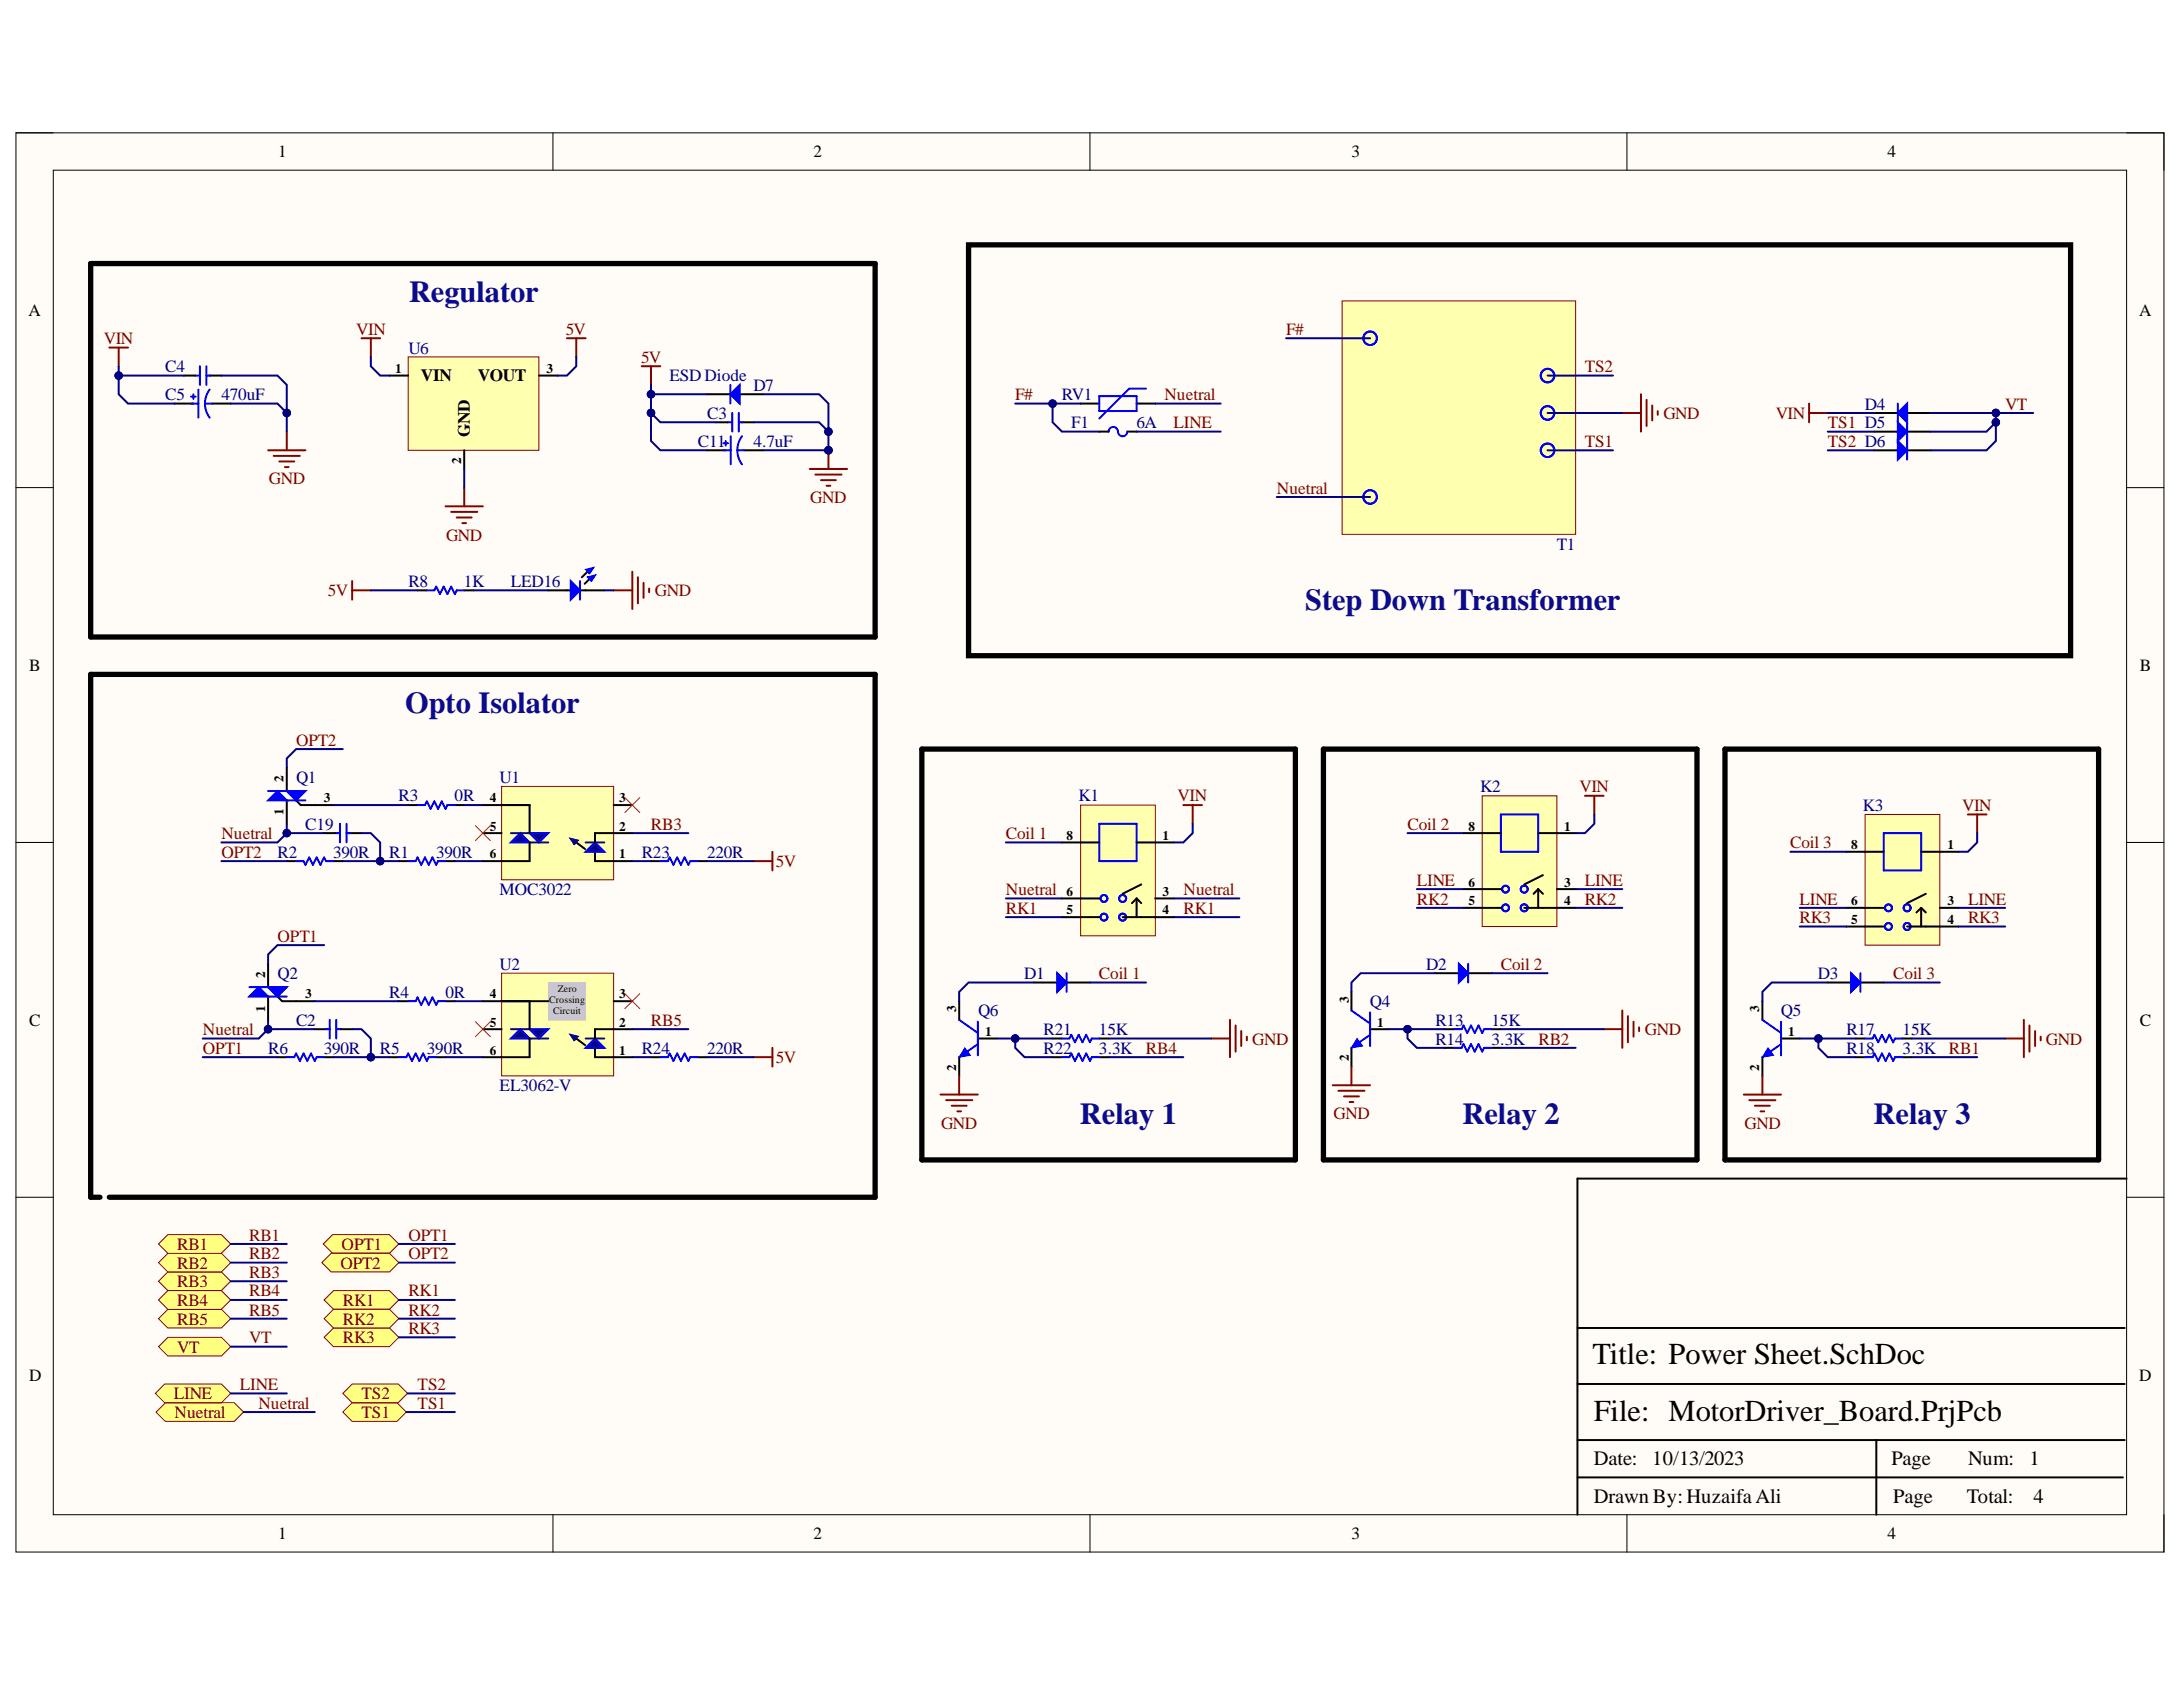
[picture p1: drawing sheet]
<svg xmlns="http://www.w3.org/2000/svg" width="279mm" height="216mm" viewBox="0 0 279 216" stroke-linecap="round" stroke-linejoin="round" font-family="sans-serif">
<defs><g id="words">
<g font-size="3.9" fill="#0b0b8e">
<text x="52.4" y="38.6">Regulator</text>
<text x="167" y="78.1">Step Down Transformer</text>
<text x="51.8" y="91.2">Opto Isolator</text>
<text x="138.2" y="143.8">Relay 1</text>
<text x="187.2" y="143.8">Relay 2</text>
<text x="239.8" y="143.8">Relay 3</text>
</g>
<g font-size="3.9">
<text x="203.8" y="174.6">Title: Power Sheet.SchDoc</text>
<text x="204" y="181.8">File: MotorDriver_Board.PrjPcb</text>
</g>
<g font-size="2.6">
<text x="204" y="187.6">Date:</text>
<text x="211.5" y="187.6">10/13/2023</text>
<text x="242.1" y="187.6">Page</text>
<text x="251.9" y="187.6">Num:</text>
<text x="259.7" y="187.6">1</text>
<text x="204" y="192.4">Drawn By: HuzaifaAli</text>
<text x="242.3" y="192.4">Page</text>
<text x="251.7" y="192.4">Total:</text>
<text x="260.3" y="192.4">4</text>
</g>
<g font-size="2.2">
<text x="35.6" y="20.1">1</text>
<text x="104.1" y="20.1">2</text>
<text x="173" y="20.1">3</text>
<text x="241.6" y="20.1">4</text>
<text x="3.6" y="40.4">A</text>
<text x="273.8" y="40.4">A</text>
<text x="53.9" y="48.8">VIN</text>
<text x="61.2" y="48.8">VOUT</text>
<text x="60.1" y="56" transform="rotate(-90 60.1 56)">GND</text>
<text x="3.7" y="85.8">B</text>
<text x="273.9" y="85.8">B</text>
<text x="3.7" y="131.3">C</text>
<text x="273.9" y="131.3">C</text>
<text x="3.7" y="176.7">D</text>
<text x="273.8" y="176.7">D</text>
<text x="35.6" y="197">1</text>
<text x="104.1" y="197">2</text>
<text x="173" y="197">3</text>
<text x="241.6" y="197">4</text>
</g>
<g font-size="2.2" fill="#800000">
<text x="13.3" y="44.1">VIN</text>
<text x="45.6" y="42.9">VIN</text>
<text x="72.4" y="42.9">5V</text>
<text x="82" y="46.4">5V</text>
<text x="164.6" y="42.9">F#</text>
<text x="202.8" y="47.6">TS2</text>
<text x="129.9" y="51.2">F#</text>
<text x="149" y="51.2">Nuetral</text>
<text x="212.9" y="53.6">GND</text>
<text x="227.3" y="53.6">VIN</text>
<text x="256.6" y="52.4">VT</text>
<text x="150.2" y="54.8">LINE</text>
<text x="202.8" y="57.2">TS1</text>
<text x="234" y="54.8">TS1 D5</text>
<text x="234" y="57.2">TS2 D6</text>
<text x="34.4" y="62">GND</text>
<text x="103.7" y="64.4">GND</text>
<text x="163.4" y="63.2">Nuetral</text>
<text x="57.1" y="69.2">GND</text>
<text x="42" y="76.3">5V</text>
<text x="83.8" y="76.3">GND</text>
<text x="37.9" y="95.5">OPT2</text>
<text x="202.1" y="101.4">VIN</text>
<text x="28.3" y="107.4">Nuetral</text>
<text x="83.3" y="106.2">RB3</text>
<text x="128.7" y="107.4">Coil 1</text>
<text x="150.7" y="102.6">VIN</text>
<text x="180.2" y="106.2">Coil 2</text>
<text x="251.1" y="103.8">VIN</text>
<text x="28.3" y="109.8">OPT2</text>
<text x="99.3" y="110.9">5V</text>
<text x="181.3" y="113.4">LINE</text>
<text x="202.8" y="113.4">LINE</text>
<text x="229.1" y="108.6">Coil 3</text>
<text x="128.7" y="114.6">Nuetral</text>
<text x="128.7" y="116.9">RK1</text>
<text x="151.5" y="114.6">Nuetral</text>
<text x="151.5" y="116.9">RK1</text>
<text x="181.3" y="115.8">RK2</text>
<text x="202.8" y="115.8">RK2</text>
<text x="230.3" y="115.8">LINE</text>
<text x="230.3" y="118.1">RK3</text>
<text x="251.9" y="115.8">LINE</text>
<text x="251.9" y="118.1">RK3</text>
<text x="35.5" y="120.5">OPT1</text>
<text x="140.7" y="125.3">Coil 1</text>
<text x="192.1" y="124.1">Coil 2</text>
<text x="242.3" y="125.3">Coil 3</text>
<text x="83.3" y="131.3">RB5</text>
<text x="26" y="132.5">Nuetral</text>
<text x="26" y="134.9">OPT1</text>
<text x="99.3" y="136.1">5V</text>
<text x="146.7" y="134.9">RB4</text>
<text x="160.3" y="133.7">GND</text>
<text x="196.9" y="133.7">RB2</text>
<text x="210.5" y="132.5">GND</text>
<text x="249.4" y="134.9">RB1</text>
<text x="261.9" y="133.7">GND</text>
<text x="170.7" y="143.2">GND</text>
<text x="120.4" y="144.4">GND</text>
<text x="223.3" y="144.4">GND</text>
<text x="22.7" y="160">RB1</text>
<text x="31.9" y="161.2">RB2</text>
<text x="31.9" y="158.8">RB1</text>
<text x="43.7" y="160">OPT1</text>
<text x="52.3" y="158.8">OPT1</text>
<text x="52.3" y="161.2">OPT2</text>
<text x="22.7" y="164.7">RB3</text>
<text x="22.7" y="162.4">RB2</text>
<text x="22.7" y="167.1">RB4</text>
<text x="31.9" y="163.5">RB3</text>
<text x="31.9" y="165.9">RB4</text>
<text x="43.6" y="162.4">OPT2</text>
<text x="43.9" y="167.1">RK1</text>
<text x="52.3" y="165.9">RK1</text>
<text x="22.7" y="169.5">RB5</text>
<text x="22.7" y="173.1">VT</text>
<text x="31.9" y="171.9">VT</text>
<text x="31.9" y="168.4">RB5</text>
<text x="43.9" y="171.9">RK3</text>
<text x="43.9" y="169.5">RK2</text>
<text x="52.3" y="170.7">RK3</text>
<text x="52.3" y="168.4">RK2</text>
<text x="22.2" y="179.1">LINE</text>
<text x="30.7" y="177.9">LINE</text>
<text x="46.3" y="179.1">TS2</text>
<text x="53.5" y="177.9">TS2</text>
<text x="22.3" y="181.5">Nuetral</text>
<text x="33.1" y="180.3">Nuetral</text>
<text x="46.3" y="181.5">TS1</text>
<text x="53.5" y="180.3">TS1</text>
</g>
<g font-size="2.2" fill="#000080">
<text x="21.1" y="47.6">C4</text>
<text x="52.3" y="45.2">U6</text>
<text x="21.1" y="51.2">C5</text>
<text x="28.3" y="51.2">470uF</text>
<text x="85.7" y="48.8">ESDDiode</text>
<text x="90.5" y="53.6">C3</text>
<text x="96.4" y="50.1">D7</text>
<text x="135.9" y="51.2">RV1</text>
<text x="238.7" y="52.4">D4</text>
<text x="89.3" y="57.2">C11</text>
<text x="96.4" y="57.2">4.7uF</text>
<text x="137.1" y="54.8">F1</text>
<text x="145.5" y="54.8">6A</text>
<text x="199.3" y="70.4">T1</text>
<text x="52.3" y="75.1">R8</text>
<text x="59.4" y="75.1">1K</text>
<text x="65.4" y="75.1">LED16</text>
<text x="37.9" y="100.2">Q1</text>
<text x="63.9" y="100.2">U1</text>
<text x="189.5" y="101.4">K2</text>
<text x="39.1" y="106.2">C19</text>
<text x="51" y="102.6">R3</text>
<text x="58.2" y="102.6">0R</text>
<text x="138" y="102.6">K1</text>
<text x="238.4" y="103.8">K3</text>
<text x="35.5" y="109.8">R2</text>
<text x="42.6" y="109.8">390R</text>
<text x="49.8" y="109.8">R1</text>
<text x="55.8" y="109.8">390R</text>
<text x="82.1" y="109.8">R23</text>
<text x="90.5" y="109.8">220R</text>
<text x="63.9" y="114.6">MOC3022</text>
<text x="35.5" y="125.3">Q2</text>
<text x="63.9" y="124.1">U2</text>
<text x="131.1" y="125.3">D1</text>
<text x="182.5" y="124.1">D2</text>
<text x="232.7" y="125.3">D3</text>
<text x="37.9" y="131.3">C2</text>
<text x="49.8" y="127.7">R4</text>
<text x="57" y="127.7">0R</text>
<text x="125.2" y="130.1">Q6</text>
<text x="175.3" y="128.9">Q4</text>
<text x="183.7" y="131.3">R13</text>
<text x="190.9" y="131.3">15K</text>
<text x="227.9" y="130.1">Q5</text>
<text x="34.3" y="134.9">R6</text>
<text x="41.4" y="134.9">390R</text>
<text x="48.6" y="134.9">R5</text>
<text x="54.6" y="134.9">390R</text>
<text x="82.1" y="134.9">R24</text>
<text x="90.5" y="134.9">220R</text>
<text x="133.6" y="132.5">R21</text>
<text x="133.6" y="134.9">R22</text>
<text x="140.7" y="132.5">15K</text>
<text x="140.7" y="134.9">3.3K</text>
<text x="183.7" y="133.7">R14</text>
<text x="190.9" y="133.7">3.3K</text>
<text x="236.3" y="132.5">R17</text>
<text x="236.3" y="134.9">R18</text>
<text x="243.5" y="132.5">15K</text>
<text x="243.5" y="134.9">3.3K</text>
<text x="63.9" y="139.6">EL3062-V</text>
</g>
<g font-size="1.7">
<text x="50.6" y="47.7">1</text>
<text x="69.9" y="47.7">3</text>
<text x="59" y="59.4" transform="rotate(-90 59 59.4)">2</text>
<text x="36.3" y="100" transform="rotate(-90 36.3 100)">2</text>
<text x="36.3" y="104.3" transform="rotate(-90 36.3 104.3)">1</text>
<text x="41.4" y="102.7">3</text>
<text x="62.7" y="102.7">4</text>
<text x="62.7" y="106.3">5</text>
<text x="79.3" y="106.3">2</text>
<text x="79.3" y="102.7">3</text>
<text x="136.5" y="107.5">8</text>
<text x="148.8" y="107.5">1</text>
<text x="187.9" y="106.3">8</text>
<text x="200.2" y="106.3">1</text>
<text x="62.7" y="109.8">6</text>
<text x="79.3" y="109.8">1</text>
<text x="187.9" y="113.5">6</text>
<text x="200.2" y="113.5">3</text>
<text x="236.9" y="108.7">8</text>
<text x="249.3" y="108.7">1</text>
<text x="136.5" y="114.7">6</text>
<text x="136.5" y="117">5</text>
<text x="148.8" y="117">4</text>
<text x="148.8" y="114.7">3</text>
<text x="187.9" y="115.8">5</text>
<text x="200.2" y="115.8">4</text>
<text x="236.9" y="115.8">6</text>
<text x="236.9" y="118.2">5</text>
<text x="249.3" y="118.2">4</text>
<text x="249.3" y="115.8">3</text>
<text x="33.9" y="125.1" transform="rotate(-90 33.9 125.1)">2</text>
<text x="33.9" y="129.5" transform="rotate(-90 33.9 129.5)">1</text>
<text x="39.1" y="127.8">3</text>
<text x="62.7" y="127.8">4</text>
<text x="62.7" y="131.4">5</text>
<text x="79.3" y="131.4">2</text>
<text x="79.3" y="127.8">3</text>
<text x="122.4" y="129.5" transform="rotate(-90 122.4 129.5)">3</text>
<text x="172.6" y="128.4" transform="rotate(-90 172.6 128.4)">3</text>
<text x="176.3" y="131.4">1</text>
<text x="225.2" y="129.5" transform="rotate(-90 225.2 129.5)">3</text>
<text x="62.7" y="135">6</text>
<text x="79.3" y="135">1</text>
<text x="122.4" y="137.1" transform="rotate(-90 122.4 137.1)">2</text>
<text x="126.1" y="132.6">1</text>
<text x="172.6" y="135.8" transform="rotate(-90 172.6 135.8)">2</text>
<text x="225.2" y="137.1" transform="rotate(-90 225.2 137.1)">2</text>
<text x="228.9" y="132.6">1</text>
</g>
<g font-size="1.3">
<text x="70.3" y="128.4">Crossing</text>
<text x="70.8" y="129.8">Circuit</text>
<text x="71.4" y="126.9">Zero</text>
</g>
</g></defs>
<path d="M2 17h275v181.6h-275z" fill-rule="evenodd" fill="#fffcf8"/>
<path d="M2 17h275v181.6h-275z" fill="none" stroke="#000" stroke-width=".13"/>
<path d="M6.8 21.8h265.4v172.1h-265.4z" fill-rule="evenodd" fill="#fffcf8"/>
<g fill="none" stroke="#000" stroke-width=".13">
<path d="M2 17h4.8M70.8 17v4.8M139.5 17v4.8M208.2 17v4.8M272.2 17h4.8v4.8M6.8 21.8h265.4v172.1h-265.4zM2 62.4h4.8M272.2 62.4h4.8M2 107.8h4.8M272.2 107.8h4.8M2 153.2h4.8M272.2 153.2h4.8"/>
<path d="M70.8 193.9v4.7M139.5 193.9v4.7M208.2 193.9v4.7M277 193.9v4.7"/>
</g>
<path d="M272.2 150.8h-70.3v43.1M201.9 177.1h70M201.9 170h70M201.9 189.1h69.8M201.9 184.3h70M240.1 184.3v9.6" fill="none" stroke="#000" stroke-width=".25"/>
<path d="M64.2 124.5h14.3v13.2h-14.3z" fill-rule="evenodd" fill="#ffffb0"/>
<path d="M64.2 124.5h14.3v13.2h-14.3z" fill="none" stroke="#800000" stroke-width=".13"/>
<path d="M73.8 132.9l1.1 .9M78.5 135.3h2.4M78.5 131.7h2.4" fill="none" stroke="#000" stroke-width=".25"/>
<path d="M72.9 132.3l1.1 .3-.5 .6 .3-.3-.3 .3z" fill-rule="evenodd" fill="#0c0087"/>
<path d="M72.9 132.3l1.1 .3-.5 .6 .3-.3-.3 .3z" fill="none" stroke="#0c0087" stroke-width=".13"/>
<path d="M76.1 134.1v1.2h2.4" fill="none" stroke="#000" stroke-width=".25"/>
<path d="M75 134.1l1.1-1.2 1.2 1.2z" fill="#0c0087"/>
<path d="M75 134.1l1.1-1.2 1.2 1.2z" fill="none" stroke="#00f" stroke-width=".25"/>
<path d="M75 132.9h2.3" fill="none" stroke="#11037f" stroke-width=".25"/>
<path d="M78.5 131.7h-2.4v1.2" fill="none" stroke="#000" stroke-width=".25"/>
<path d="M65.4 132.9l1.2-1.2 1.2 1.2z" fill="#0c0087"/>
<path d="M65.4 132.9l1.2-1.2 1.2 1.2z" fill="none" stroke="#00f" stroke-width=".25"/>
<path d="M65.4 131.7h2.4" fill="none" stroke="#11037f" stroke-width=".25"/>
<path d="M67.8 131.7h2.4l-1.2 1.2z" fill="#0c0087"/>
<path d="M67.8 131.7h2.4l-1.2 1.2z" fill="none" stroke="#00f" stroke-width=".25"/>
<path d="M67.8 132.9h2.4" fill="none" stroke="#11037f" stroke-width=".25"/>
<path d="M61.8 128.1h2.4M61.8 131.7h2.4M67.8 132.9v2.4h-6M78.5 128.1h2.4" fill="none" stroke="#000" stroke-width=".25"/>
<path d="M70.2 125.7h4.8v4.8h-4.8z" fill-rule="evenodd" fill="#ccc"/>
<path d="M70.2 125.7h4.8v4.8h-4.8z" fill="none" stroke="#ccc" stroke-width=".13"/>
<path d="M64.2 128.1h6M67.8 128.1v3.6" fill="none" stroke="#000" stroke-width=".25"/>
<path d="M64.2 100.6h14.3v12h-14.3z" fill-rule="evenodd" fill="#ffffb0"/>
<path d="M64.2 100.6h14.3v12h-14.3z" fill="none" stroke="#800000" stroke-width=".13"/>
<path d="M73.8 107.8l1.1 .9M78.5 110.2h2.4M78.5 106.6h2.4" fill="none" stroke="#000" stroke-width=".25"/>
<path d="M72.9 107.3l1.1 .2-.5 .6 .3-.3-.3 .3z" fill-rule="evenodd" fill="#0c0087"/>
<path d="M72.9 107.3l1.1 .2-.5 .6 .3-.3-.3 .3z" fill="none" stroke="#0c0087" stroke-width=".13"/>
<path d="M76.1 109v1.2h2.4" fill="none" stroke="#000" stroke-width=".25"/>
<path d="M75 109l1.1-1.2 1.2 1.2z" fill="#0c0087"/>
<path d="M75 109l1.1-1.2 1.2 1.2z" fill="none" stroke="#00f" stroke-width=".25"/>
<path d="M75 107.8h2.3" fill="none" stroke="#11037f" stroke-width=".25"/>
<path d="M78.5 106.6h-2.4v1.2" fill="none" stroke="#000" stroke-width=".25"/>
<path d="M65.4 107.8l1.2-1.2 1.2 1.2z" fill="#0c0087"/>
<path d="M65.4 107.8l1.2-1.2 1.2 1.2z" fill="none" stroke="#00f" stroke-width=".25"/>
<path d="M65.4 106.6h2.4" fill="none" stroke="#11037f" stroke-width=".25"/>
<path d="M67.8 106.6h2.4l-1.2 1.2z" fill="#0c0087"/>
<path d="M140.7 50.7h4.8v1.9h-4.8zM141.9 55.2a.6 .6 0 0 1 .6-.6 .6 .6 0 0 1 .6 .6 .6 .6 0 0 0 .6 .6 .6 .6 0 0 0 .6-.6M146.7 49.7h-2.2l-3.8 3.9M67.8 106.6h2.4l-1.2 1.2zM84.5 110.2h1l.2-.5 .5 1 .5-1 .4 1 .5-1 .5 1 .2-.5h1M84.5 135.3h1l.2-.5 .5 1 .5-1 .4 1 .5-1 .5 1 .2-.5h1" fill="none" stroke="#00f" stroke-width=".25"/>
<path d="M67.8 107.8h2.4" fill="none" stroke="#11037f" stroke-width=".25"/>
<path d="M138.3 51.6h2.4M140.7 55.2h1.2M144.3 55.2h1.2M145.5 51.6h2.4M61.8 103h6v3.6M61.8 106.6h2.4M67.8 107.8v2.4h-6M78.5 103h2.4M83.3 110.2h1.2M89.3 110.2h1.2M83.3 135.3h1.2M89.3 135.3h1.2" fill="none" stroke="#000" stroke-width=".25"/>
<path d="M60.8 105.7l2 1.9M62.8 105.7l-2 1.9M80 102.1l1.9 1.9M81.9 102.1l-1.9 1.9M60.8 130.8l2 1.9M62.8 130.8l-2 1.9M80 127.2l1.9 1.9M81.9 127.2l-1.9 1.9" fill="none" stroke="#f00" stroke-width=".13"/>
<path d="M96.5 110.2h2.4M98.9 109v2.4M96.5 135.3h2.4M98.9 134.1v2.4" fill="none" stroke="#800000" stroke-width=".25"/>
<path d="M20.3 164l1.2-1.2h6.8l1.2 1.2-1.2 1.2h-6.8z" fill-rule="evenodd" fill="#ffff80"/>
<path d="M20.3 164l1.2-1.2h6.8l1.2 1.2-1.2 1.2h-6.8z" fill="none" stroke="#800000" stroke-width=".13"/>
<path d="M20.3 168.8l1.2-1.2h6.8l1.2 1.2-1.2 1.2h-6.8z" fill-rule="evenodd" fill="#ffff80"/>
<path d="M20.3 168.8l1.2-1.2h6.8l1.2 1.2-1.2 1.2h-6.8z" fill="none" stroke="#800000" stroke-width=".13"/>
<path d="M171.8 38.5h29.9v29.9h-29.9z" fill-rule="evenodd" fill="#ffffb0"/>
<path d="M171.8 38.5h29.9v29.9h-29.9z" fill="none" stroke="#800000" stroke-width=".13"/>
<g fill="none" stroke="#00f" stroke-width=".25">
<circle cx="175.4" cy="43.3" r=".87"/>
<circle cx="198.1" cy="52.8" r=".87"/>
<circle cx="198.1" cy="48.1" r=".87"/>
<circle cx="198.1" cy="57.6" r=".87"/>
<circle cx="175.4" cy="63.6" r=".87"/>
</g>
<path d="M239.9 55.2h3M244.1 55.2h3" fill="none" stroke="#000" stroke-width=".25"/>
<path d="M242.9 54l1.2 1.2-1.2 1.2z" fill="#00f"/>
<path d="M242.9 54l1.2 1.2-1.2 1.2zM244.1 54v2.4" fill="none" stroke="#00f" stroke-width=".25"/>
<path d="M239.9 57.6h3M244.1 57.6h3" fill="none" stroke="#000" stroke-width=".25"/>
<path d="M242.9 56.4l1.2 1.2-1.2 1.2z" fill="#00f"/>
<path d="M242.9 56.4l1.2 1.2-1.2 1.2zM244.1 56.4v2.4" fill="none" stroke="#00f" stroke-width=".25"/>
<path d="M239.9 52.9h3M244.1 52.9h3" fill="none" stroke="#000" stroke-width=".25"/>
<path d="M244.1 51.6v2.4l-1.2-1.1z" fill="#00f"/>
<path d="M242.9 51.6v2.4M244.1 51.6v2.4l-1.2-1.1z" fill="none" stroke="#00f" stroke-width=".25"/>
<path d="M207.6 52.9h2.4M210 50.5v4.7M210.7 51.2v3.3M211.5 51.9v1.9M212.2 52.6v.5M231.5 51.6v2.4M231.5 52.9h2.4" fill="none" stroke="#800000" stroke-width=".25"/>
<path d="M52.2 45.7h16.8v11.9h-16.8z" fill-rule="evenodd" fill="#ffffb0"/>
<path d="M52.2 45.7h16.8v11.9h-16.8z" fill="none" stroke="#800000" stroke-width=".13"/>
<path d="M22.4 51.6h2.4M23.6 48.1h1.4M26.8 48.1h1.5M27.1 51.6h2.4M49.9 48.1h2.3M59.4 57.6v2.4M69 48.1h2.4M90.5 50.5h3M91.7 54h1.4M94.7 50.5h3M94.9 54h1.6" fill="none" stroke="#000" stroke-width=".25"/>
<g fill="none" stroke="#800000" stroke-width=".25">
<path d="M14 44.5h2.4M15.2 44.5v2.4M34.3 57.6h4.8M35 58.3h3.4M35.7 59.1h2M36.5 59.8h.4M36.7 55.2v2.4M46.3 43.3h2.4M47.5 43.3v2.4M72.6 43.3h2.4M73.8 43.3v2.4M57 64.8h4.8"/>
<path d="M57.7 65.5h3.4M58.5 66.2h1.9M59.2 66.9h.5M59.4 62.4v2.4"/>
</g>
<g fill="none" stroke="#00f" stroke-width=".25">
<path d="M24.4 50.8h.6M24.5 51.6h.9M24.8 50.5v.6M25 48.1h.5M25.4 49.9v3.5M25.6 46.9v2.4M26.2 51.6h.9M26.4 48.1h.5M26.4 46.9v2.4M26.8 49.9a2.99 2.99 0 0 0 0 3.6M93.1 54h.5M93.7 52.8v2.4"/>
<path d="M94.6 54h.4M94.6 52.8v2.4"/>
</g>
<path d="M93.5 50.5l1.2-1.2v2.3z" fill="#00f"/>
<path d="M93.5 50.5l1.2-1.2v2.3zM93.5 49.3v2.3" fill="none" stroke="#00f" stroke-width=".25"/>
<path d="M82.1 46.9h2.4M83.3 46.9v2.4M106 57.6v2.4M103.6 60h4.8M104.4 60.7h3.3M105.1 61.5h1.9M105.8 62.2h.5" fill="none" stroke="#800000" stroke-width=".25"/>
<circle cx="106" cy="57.6" r=".48" fill="#000080"/>
<circle cx="106" cy="57.6" r=".48" fill="none" stroke="#000080" stroke-width=".13"/>
<path d="M75.4 74.1l-.6 .6" fill="none" stroke="#000" stroke-width=".25"/>
<path d="M75.2 73.8l1.1-.2-.6 .8z" fill-rule="evenodd" fill="#00f"/>
<path d="M75.2 73.8l1.1-.2-.6 .8z" fill="none" stroke="#00f" stroke-width=".13"/>
<path d="M75.2 73.2l-.7 .7" fill="none" stroke="#000" stroke-width=".25"/>
<path d="M74.9 72.9l1.1-.3-.5 .8z" fill-rule="evenodd" fill="#00f"/>
<path d="M74.9 72.9l1.1-.3-.5 .8z" fill="none" stroke="#00f" stroke-width=".13"/>
<path d="M70.2 75.6h2.8M74.2 75.6h3.1" fill="none" stroke="#000" stroke-width=".25"/>
<path d="M74.2 74.4v2.3" fill="none" stroke="#00f" stroke-width=".25"/>
<path d="M73 74.4l1.2 1.2-1.2 1.1z" fill="#00f"/>
<path d="M92.6 56.7h.6M92.6 57.6h.9M92.9 56.4v.6M93.5 55.8v3.6M94.4 57.6h.9M95 55.8a2.98 2.98 0 0 0 0 3.6M54.6 75.6h1l.2-.5 .5 .9 .5-.9 .5 .9 .4-.9 .5 .9 .3-.4h.9M73 74.4l1.2 1.2-1.2 1.1z" fill="none" stroke="#00f" stroke-width=".25"/>
<path d="M90.5 57.6h2.4M95.3 57.6h2.4M53.4 75.6h1.2M59.4 75.6h1.2" fill="none" stroke="#000" stroke-width=".25"/>
<path d="M45.1 74.4v2.3M45.1 75.6h2.4M78.5 75.6h2.4M80.9 73.2v4.7M81.6 73.9v3.3M82.4 74.6v1.9M83.1 75.3v.5" fill="none" stroke="#800000" stroke-width=".25"/>
<path d="M20.3 172.3l1.2-1.2h6.8l1.2 1.2-1.2 1.2h-6.8z" fill-rule="evenodd" fill="#ffff80"/>
<path d="M20.3 172.3l1.2-1.2h6.8l1.2 1.2-1.2 1.2h-6.8z" fill="none" stroke="#800000" stroke-width=".13"/>
<path d="M43.9 180.7l1.2-1.2h5.7l1.2 1.2-1.2 1.2h-5.7z" fill-rule="evenodd" fill="#ffff80"/>
<path d="M43.9 180.7l1.2-1.2h5.7l1.2 1.2-1.2 1.2h-5.7z" fill="none" stroke="#800000" stroke-width=".13"/>
<path d="M173 126.9v2.4M173 134.1v2.4M175.4 131.7h2.3" fill="none" stroke="#000" stroke-width=".25"/>
<path d="M173 129.3l2.4 1.7M175.4 132.4l-2.4 1.7M175.4 129.6v4.3" fill="none" stroke="#00f" stroke-width=".25"/>
<path d="M173.7 132.9l.7 1-1.4 .2z" fill="#00f"/>
<path d="M173.7 132.9l.7 1-1.4 .2z" fill="none" stroke="#00f" stroke-width=".13"/>
<path d="M132.3 125.7h3M136.5 125.7h3" fill="none" stroke="#000" stroke-width=".25"/>
<path d="M135.3 124.5l1.2 1.2-1.2 1.2z" fill="#00f"/>
<path d="M135.3 124.5l1.2 1.2-1.2 1.2zM136.5 124.5v2.4" fill="none" stroke="#00f" stroke-width=".25"/>
<path d="M183.7 124.5h3M187.9 124.5h3" fill="none" stroke="#000" stroke-width=".25"/>
<path d="M186.7 123.4l1.2 1.1-1.2 1.2z" fill="#00f"/>
<path d="M186.7 123.4l1.2 1.1-1.2 1.2zM187.9 123.4v2.3" fill="none" stroke="#00f" stroke-width=".25"/>
<path d="M233.9 125.7h3M238.1 125.7h3" fill="none" stroke="#000" stroke-width=".25"/>
<path d="M236.9 124.5l1.2 1.2-1.2 1.2z" fill="#00f"/>
<path d="M225.6 130.5l2.4 1.7M228 133.6l-2.4 1.7M228 130.8v4.3M236.9 124.5l1.2 1.2-1.2 1.2zM238.1 124.5v2.4" fill="none" stroke="#00f" stroke-width=".25"/>
<path d="M225.6 128.1v2.4M225.6 135.3v2.4M228 132.9h2.3" fill="none" stroke="#000" stroke-width=".25"/>
<path d="M226.3 134.1l.7 1-1.4 .2z" fill="#00f"/>
<path d="M226.3 134.1l.7 1-1.4 .2z" fill="none" stroke="#00f" stroke-width=".13"/>
<path d="M122.8 128.1v2.4M122.8 135.3v2.4M125.2 132.9h2.3" fill="none" stroke="#000" stroke-width=".25"/>
<path d="M122.8 130.5l2.4 1.7M125.2 133.6l-2.4 1.7M125.2 130.8v4.3" fill="none" stroke="#00f" stroke-width=".25"/>
<path d="M123.5 134.1l.7 1-1.4 .2z" fill="#00f"/>
<path d="M123.5 134.1l.7 1-1.4 .2z" fill="none" stroke="#00f" stroke-width=".13"/>
<path d="M134.7 132.9h1.2M134.7 135.3h1.2M140.7 132.9h1.2M140.7 135.3h1.2M184.9 131.7h1.2M184.9 134.1h1.2M190.9 131.7h1.2M190.9 134.1h1.2M237.5 132.9h1.2M237.5 135.3h1.2M243.5 132.9h1.2M243.5 135.3h1.2" fill="none" stroke="#000" stroke-width=".25"/>
<path d="M135.9 132.9h1l.2-.5 .5 1 .5-1 .4 1 .5-1 .5 1 .2-.5h1M135.9 135.3h1l.2-.5 .5 1 .5-1 .4 1 .5-1 .5 1 .2-.5h1M186.1 131.7h1l.2-.5 .5 1 .5-1 .5 1 .4-1 .5 1 .2-.5h1M186.1 134.1h1l.2-.5 .5 1 .5-1 .5 1 .4-1 .5 1 .2-.5h1M238.7 132.9h1l.2-.5 .5 1 .5-1 .4 1 .5-1 .5 1 .2-.5h1M238.7 135.3h1l.2-.5 .5 1 .5-1 .4 1 .5-1 .5 1 .2-.5h1" fill="none" stroke="#00f" stroke-width=".25"/>
<g fill="none" stroke="#800000" stroke-width=".25">
<path d="M122.8 137.7v2.4M155 132.9h2.4M157.4 130.5v4.8M158.1 131.2v3.4M158.9 132v1.9M159.6 132.7v.4M170.6 138.9h4.8M171.3 139.6h3.3M173 136.5v2.4M205.2 131.7h2.4M207.6 129.3v4.8M208.4 130v3.4"/>
<path d="M209.1 130.8v1.9M209.8 131.5v.5M225.6 137.7v2.4M256.6 132.9h2.4M259 130.5v4.8M259.7 131.2v3.4M260.5 132v1.9M261.2 132.7v.5M120.4 140.1h4.8M121.1 140.8h3.3M121.8 141.5h1.9M122.5 142.2h.5"/>
<path d="M172 140.3h1.9M172.7 141h.5M223.2 140.1h4.8M223.9 140.8h3.3M224.6 141.5h1.9M225.3 142.2h.5"/>
</g>
<path d="M20.3 161.6l1.2-1.2h6.8l1.2 1.2-1.2 1.2h-6.8z" fill-rule="evenodd" fill="#ffff80"/>
<path d="M20.3 161.6l1.2-1.2h6.8l1.2 1.2-1.2 1.2h-6.8z" fill="none" stroke="#800000" stroke-width=".13"/>
<path d="M20.3 159.2l1.2-1.2h6.8l1.2 1.2-1.2 1.2h-6.8z" fill-rule="evenodd" fill="#ffff80"/>
<path d="M20.3 159.2l1.2-1.2h6.8l1.2 1.2-1.2 1.2h-6.8z" fill="none" stroke="#800000" stroke-width=".13"/>
<path d="M20.3 166.4l1.2-1.2h6.8l1.2 1.2-1.2 1.2h-6.8z" fill-rule="evenodd" fill="#ffff80"/>
<path d="M20.3 166.4l1.2-1.2h6.8l1.2 1.2-1.2 1.2h-6.8z" fill="none" stroke="#800000" stroke-width=".13"/>
<path d="M34.3 123.3v3M34.3 127.5v3M35.5 135.3h1.2M40.3 131.7h1.5M41.5 135.3h1.2M43.6 131.7h1.5M49.9 135.3h1.1M55.8 135.3h1.2" fill="none" stroke="#000" stroke-width=".25"/>
<path d="M36.7 135.3h1l.2-.5 .5 1 .5-1 .4 1 .5-1 .5 1 .2-.5h1M41.7 131.7h.5M42.2 130.5v2.4M43 130.5v2.4M43.2 131.7h.4M51 135.3h1l.2-.5 .5 1 .5-1 .5 1 .5-1 .4 1 .3-.5h.9" fill="none" stroke="#00f" stroke-width=".25"/>
<path d="M34.3 126.3h2.4l-1.2 1.2z" fill="#00f"/>
<path d="M34.3 126.3h2.4l-1.2 1.2z" fill="none" stroke="#00f" stroke-width=".25"/>
<path d="M31.9 127.5l1.2-1.2 1.2 1.2z" fill="#00f"/>
<path d="M37.9 110.2h1l.2 .5 .5-1 .4 1 .5-1 .5 1 .5-1 .2 .5h1M42.9 106.6h.5M43.5 105.4v2.4M44.4 106.6h.4M44.4 105.4v2.4M52.2 110.2h1l.2-.5 .5 1 .5-1 .5 1 .4-1 .5 1 .3-.5h.9M31.9 127.5l1.2-1.2 1.2 1.2zM31.9 126.3h2.4M34.3 127.5h2.4" fill="none" stroke="#00f" stroke-width=".25"/>
<path d="M36.7 98.3v2.9M36.7 110.2h1.2M36.7 102.4v3M41.5 106.6h1.4M42.7 110.2h1.2M44.7 106.6h1.6M51 110.2h1.2M57 110.2h1.2M35.5 127.5l.6 .6h4.2" fill="none" stroke="#000" stroke-width=".25"/>
<path d="M36.7 101.2h2.4l-1.2 1.2z" fill="#00f"/>
<path d="M36.7 101.2h2.4l-1.2 1.2z" fill="none" stroke="#00f" stroke-width=".25"/>
<path d="M34.3 102.4l1.2-1.2 1.2 1.2z" fill="#00f"/>
<path d="M34.3 102.4l1.2-1.2 1.2 1.2zM34.3 101.2h2.4M36.7 102.4h2.4" fill="none" stroke="#00f" stroke-width=".25"/>
<path d="M37.9 102.4l.6 .6h4.2" fill="none" stroke="#000" stroke-width=".25"/>
<path d="M20 180.7l1.2-1.2h8.8l1.2 1.2-1.2 1.2h-8.8z" fill-rule="evenodd" fill="#ffff80"/>
<path d="M20 180.7l1.2-1.2h8.8l1.2 1.2-1.2 1.2h-8.8z" fill="none" stroke="#800000" stroke-width=".13"/>
<path d="M21.1 177.1h7.2l1.2 1.2-1.2 1.2h-7.2l-1.2-1.2z" fill-rule="evenodd" fill="#ffff80"/>
<path d="M21.1 177.1h7.2l1.2 1.2-1.2 1.2h-7.2l-1.2-1.2z" fill="none" stroke="#800000" stroke-width=".13"/>
<path d="M41.5 166.4l1.2-1.2h7.2l1.1 1.2-1.1 1.2h-7.2z" fill-rule="evenodd" fill="#ffff80"/>
<path d="M41.5 166.4l1.2-1.2h7.2l1.1 1.2-1.1 1.2h-7.2z" fill="none" stroke="#800000" stroke-width=".13"/>
<path d="M41.4 159.2l1.2-1.2h7.3l1.1 1.2-1.1 1.2h-7.3z" fill-rule="evenodd" fill="#ffff80"/>
<path d="M41.4 159.2l1.2-1.2h7.3l1.1 1.2-1.1 1.2h-7.3z" fill="none" stroke="#800000" stroke-width=".13"/>
<path d="M41.2 161.6l1.2-1.2h7.5l1.1 1.2-1.1 1.2h-7.5z" fill-rule="evenodd" fill="#ffff80"/>
<path d="M41.2 161.6l1.2-1.2h7.5l1.1 1.2-1.1 1.2h-7.5z" fill="none" stroke="#800000" stroke-width=".13"/>
<path d="M41.5 171.1l1.2-1.1h7.2l1.1 1.1-1.1 1.2h-7.2z" fill-rule="evenodd" fill="#ffff80"/>
<path d="M41.5 171.1l1.2-1.1h7.2l1.1 1.1-1.1 1.2h-7.2z" fill="none" stroke="#800000" stroke-width=".13"/>
<path d="M11.6 33.7h100.4v47.8h-100.4zM12.8 153.2h-1.2v-66.9h100.4v66.9h-98" fill="none" stroke="#000" stroke-width=".68"/>
<path d="M45.1 177.1h5.9l1.2 1.2-1.2 1.2h-5.9l-1.2-1.2z" fill-rule="evenodd" fill="#ffff80"/>
<path d="M45.1 177.1h5.9l1.2 1.2-1.2 1.2h-5.9l-1.2-1.2z" fill="none" stroke="#800000" stroke-width=".13"/>
<path d="M41.5 168.8l1.2-1.2h7.2l1.1 1.2-1.1 1.2h-7.2z" fill-rule="evenodd" fill="#ffff80"/>
<path d="M41.5 168.8l1.2-1.2h7.2l1.1 1.2-1.1 1.2h-7.2z" fill="none" stroke="#800000" stroke-width=".13"/>
<path d="M138.3 103h9.6v16.8h-9.6z" fill-rule="evenodd" fill="#ffffb0"/>
<path d="M138.3 103h9.6v16.8h-9.6z" fill="none" stroke="#800000" stroke-width=".13"/>
<path d="M135.9 107.8h4.8M135.9 115h4.8M135.9 117.4h4.8M143.7 117.4h6.6M145.5 107.8h4.8M145.5 115v2.4M145.5 115l-.6 .6M145.5 115l.6 .6M146.1 113.2l-2.4 1.2M147.9 115h2.4" fill="none" stroke="#000" stroke-width=".25"/>
<g fill="none" stroke="#00f" stroke-width=".25">
<path d="M140.7 105.4h4.8v4.8h-4.8z"/>
<circle cx="141.3" cy="115" r=".44"/>
<circle cx="141.3" cy="117.4" r=".44"/>
<circle cx="143.7" cy="115" r=".45"/>
<circle cx="143.7" cy="117.4" r=".45"/>
</g>
<path d="M189.7 101.8h9.6v16.8h-9.6z" fill-rule="evenodd" fill="#ffffb0"/>
<path d="M189.7 101.8h9.6v16.8h-9.6z" fill="none" stroke="#800000" stroke-width=".13"/>
<path d="M187.3 106.6h4.8M187.3 113.8h4.8M187.3 116.2h4.8M195.1 116.2h6.6M196.9 106.6h4.8M196.9 113.8v2.4M196.9 113.8l-.6 .6M196.9 113.8l.6 .6M197.5 112l-2.4 1.2M199.3 113.8h2.4" fill="none" stroke="#000" stroke-width=".25"/>
<g fill="none" stroke="#00f" stroke-width=".25">
<path d="M192.1 104.2h4.8v4.8h-4.8z"/>
<circle cx="192.7" cy="113.8" r=".44"/>
<circle cx="192.7" cy="116.2" r=".44"/>
<circle cx="195.1" cy="116.2" r=".45"/>
<circle cx="195.1" cy="113.8" r=".45"/>
</g>
<path d="M238.7 104.2h9.6v16.8h-9.6z" fill-rule="evenodd" fill="#ffffb0"/>
<path d="M238.7 104.2h9.6v16.8h-9.6z" fill="none" stroke="#800000" stroke-width=".13"/>
<g fill="none" stroke="#000" stroke-width=".25">
<path d="M52.2 103h1.2M58.2 103h1.2M236.3 109h4.8M236.3 116.2h4.8M236.3 118.6h4.8M244.1 118.6h6.6M245.9 109h4.8M245.9 116.2v2.4M245.9 116.2l-.6 .6M245.9 116.2l.6 .6M246.5 114.4l-2.4 1.2M248.3 116.2h2.4"/>
<path d="M51 128.1h1.2M57 128.1h1.2"/>
</g>
<g fill="none" stroke="#00f" stroke-width=".25">
<path d="M53.4 103h1l.2-.4 .5 .9 .5-.9 .5 .9 .4-.9 .5 .9 .3-.5h.9M241.1 106.6h4.8v4.8h-4.8zM52.2 128.1h1l.2-.5 .5 1 .5-1 .5 1 .4-1 .5 1 .3-.5h.9"/>
<circle cx="241.7" cy="118.6" r=".44"/>
<circle cx="241.7" cy="116.2" r=".44"/>
<circle cx="244.1" cy="118.6" r=".45"/>
<circle cx="244.1" cy="116.2" r=".45"/>
</g>
<path d="M124 31.3h141v52.6h-141zM118 95.9h47.8v52.5h-47.8zM169.4 95.9h47.8v52.5h-47.8zM220.8 95.9h47.8v52.5h-47.8z" fill="none" stroke="#000" stroke-width=".68"/>
<path d="M151.5 103h2.3M152.6 103v2.4M202.9 101.8h2.3M204.1 101.8v2.4M251.9 104.2h2.4M253.1 104.2v2.4" fill="none" stroke="#800000" stroke-width=".25"/>
<g fill="none" stroke="#000080" stroke-width=".25">
<path d="M29.5 51.6h6l1.2 1.2v2.4M73.8 45.7v1.2l-1.2 1.2h-1.2M198.1 52.9h9.5M198.1 57.6h8.3M233.9 52.9h6M233.9 55.2h6M59.4 60v2.4M80.9 110.2h2.4M80.9 106.6h7.2M90.5 110.2h6M80.9 135.3h2.4M90.5 135.3h6"/>
<path d="M29.5 164h7.2"/>
</g>
<circle cx="36.7" cy="52.8" r=".48" fill="#000080"/>
<circle cx="36.7" cy="52.8" r=".48" fill="none" stroke="#000080" stroke-width=".13"/>
<path d="M28.3 48.1h7.2l1.2 1.2v3.5M47.5 45.7v1.2l1.2 1.2h1.2" fill="none" stroke="#000080" stroke-width=".25"/>
<circle cx="36.7" cy="52.8" r=".48" fill="#000080"/>
<circle cx="36.7" cy="52.8" r=".48" fill="none" stroke="#000080" stroke-width=".13"/>
<path d="M96.5 54h8.3l1.2 1.2v2.4" fill="none" stroke="#000080" stroke-width=".25"/>
<circle cx="106" cy="55.2" r=".48" fill="#000080"/>
<circle cx="106" cy="55.2" r=".48" fill="none" stroke="#000080" stroke-width=".13"/>
<circle cx="106" cy="57.6" r=".48" fill="#000080"/>
<circle cx="106" cy="57.6" r=".48" fill="none" stroke="#000080" stroke-width=".13"/>
<path d="M97.7 50.5h7.1l1.2 1.1v3.6" fill="none" stroke="#000080" stroke-width=".25"/>
<circle cx="106" cy="55.2" r=".48" fill="#000080"/>
<circle cx="106" cy="55.2" r=".48" fill="none" stroke="#000080" stroke-width=".13"/>
<path d="M97.7 57.6h8.3M47.5 75.6h5.9M60.6 75.6h9.6" fill="none" stroke="#000080" stroke-width=".25"/>
<circle cx="106" cy="57.6" r=".48" fill="#000080"/>
<circle cx="106" cy="57.6" r=".48" fill="none" stroke="#000080" stroke-width=".13"/>
<path d="M77.3 75.6h1.2M129.9 132.9v1.2l1.2 1.2h3.6M141.9 132.9h13.1M192.1 131.7h13.1M244.7 132.9h11.9M29.5 172.3h7.2M52 180.7h6.2" fill="none" stroke="#000080" stroke-width=".25"/>
<circle cx="129.9" cy="132.9" r=".48" fill="#000080"/>
<circle cx="129.9" cy="132.9" r=".48" fill="none" stroke="#000080" stroke-width=".13"/>
<path d="M230.3 132.9h7.2" fill="none" stroke="#000080" stroke-width=".25"/>
<circle cx="232.7" cy="132.9" r=".48" fill="#000080"/>
<circle cx="232.7" cy="132.9" r=".48" fill="none" stroke="#000080" stroke-width=".13"/>
<path d="M232.7 132.9v1.2l1.2 1.2h3.6" fill="none" stroke="#000080" stroke-width=".25"/>
<circle cx="232.7" cy="132.9" r=".48" fill="#000080"/>
<circle cx="232.7" cy="132.9" r=".48" fill="none" stroke="#000080" stroke-width=".13"/>
<path d="M180.1 131.7v1.2l1.2 1.2h3.6" fill="none" stroke="#000080" stroke-width=".25"/>
<circle cx="180.1" cy="131.7" r=".48" fill="#000080"/>
<circle cx="180.1" cy="131.7" r=".48" fill="none" stroke="#000080" stroke-width=".13"/>
<path d="M127.5 132.9h7.2" fill="none" stroke="#000080" stroke-width=".25"/>
<circle cx="129.9" cy="132.9" r=".48" fill="#000080"/>
<circle cx="129.9" cy="132.9" r=".48" fill="none" stroke="#000080" stroke-width=".13"/>
<path d="M177.7 131.7h7.2" fill="none" stroke="#000080" stroke-width=".25"/>
<circle cx="180.1" cy="131.7" r=".48" fill="#000080"/>
<circle cx="180.1" cy="131.7" r=".48" fill="none" stroke="#000080" stroke-width=".13"/>
<path d="M138.3 51.6h-3.6v2.4l1.2 1.2h4.8M80.9 131.7h7.2M132.3 125.7h-8.3l-1.2 1.2v1.2M141.9 135.3h9.6M183.7 124.5h-9.5l-1.2 1.2v1.2M192.1 134.1h9.6M233.9 125.7h-7.1l-1.2 1.2v1.2M244.7 135.3h8.4M29.5 159.2h7.2M29.5 161.6h7.2M29.5 166.4h7.2" fill="none" stroke="#000080" stroke-width=".25"/>
<circle cx="134.7" cy="51.7" r=".48" fill="#000080"/>
<circle cx="134.7" cy="51.7" r=".48" fill="none" stroke="#000080" stroke-width=".13"/>
<path d="M129.9 51.6h4.8" fill="none" stroke="#000080" stroke-width=".25"/>
<circle cx="134.7" cy="51.7" r=".48" fill="#000080"/>
<circle cx="134.7" cy="51.7" r=".48" fill="none" stroke="#000080" stroke-width=".13"/>
<path d="M145.5 55.2h10.7M147.9 51.6h8.3M34.3 130.5v1.2l-1.2 1.2h-7.2M41.5 121h-6l-1.2 1.2v1.1" fill="none" stroke="#000080" stroke-width=".25"/>
<circle cx="34.3" cy="131.7" r=".48" fill="#000080"/>
<circle cx="34.3" cy="131.7" r=".48" fill="none" stroke="#000080" stroke-width=".13"/>
<path d="M28.3 110.2h8.4M36.7 105.4v1.2l-1.2 1.2h-7.2" fill="none" stroke="#000080" stroke-width=".25"/>
<circle cx="36.7" cy="106.6" r=".48" fill="#000080"/>
<circle cx="36.7" cy="106.6" r=".48" fill="none" stroke="#000080" stroke-width=".13"/>
<path d="M15.2 46.9v1.2h8.4M43.9 95.9h-6l-1.2 1.2v1.2M58.2 110.2h3.6M57 135.3h4.8" fill="none" stroke="#000080" stroke-width=".25"/>
<circle cx="15.2" cy="48.1" r=".48" fill="#000080"/>
<circle cx="15.2" cy="48.1" r=".48" fill="none" stroke="#000080" stroke-width=".13"/>
<path d="M15.2 48.1v2.4l1.2 1.1h6" fill="none" stroke="#000080" stroke-width=".25"/>
<circle cx="15.2" cy="48.1" r=".48" fill="#000080"/>
<circle cx="15.2" cy="48.1" r=".48" fill="none" stroke="#000080" stroke-width=".13"/>
<path d="M83.3 49.3v1.2h7.2" fill="none" stroke="#000080" stroke-width=".25"/>
<circle cx="83.3" cy="50.5" r=".48" fill="#000080"/>
<circle cx="83.3" cy="50.5" r=".48" fill="none" stroke="#000080" stroke-width=".13"/>
<path d="M83.3 50.5v2.3l1.2 1.2h7.2" fill="none" stroke="#000080" stroke-width=".25"/>
<circle cx="83.3" cy="50.5" r=".48" fill="#000080"/>
<circle cx="83.3" cy="50.5" r=".48" fill="none" stroke="#000080" stroke-width=".13"/>
<circle cx="83.3" cy="52.8" r=".48" fill="#000080"/>
<circle cx="83.3" cy="52.8" r=".48" fill="none" stroke="#000080" stroke-width=".13"/>
<path d="M83.3 52.8v3.6l1.2 1.2h6" fill="none" stroke="#000080" stroke-width=".25"/>
<circle cx="83.3" cy="52.8" r=".48" fill="#000080"/>
<circle cx="83.3" cy="52.8" r=".48" fill="none" stroke="#000080" stroke-width=".13"/>
<g fill="none" stroke="#000080" stroke-width=".25">
<path d="M198.1 48.1h8.3M233.9 57.6h6M255.4 54v2.4l-1.1 1.2h-7.2M163.4 63.6h12M59.4 103h2.4M128.7 115h7.2M128.7 117.4h7.2M150.3 115h8.3M150.3 117.4h8.3M181.3 116.2h6M181.3 113.8h6M201.7 116.2h5.9"/>
<path d="M201.7 113.8h5.9M230.3 116.2h6M230.3 118.6h6M250.7 116.2h5.9M250.7 118.6h5.9M58.2 128.1h3.6M51 159.2h7.2M29.5 178.3h7.2M29.5 168.8h7.2M51 171.1h7.2M51 166.4h7.2M51 161.6h7.2"/>
<path d="M51 168.8h7.2M52.2 178.3h6M31.2 180.7h9.1"/>
</g>
<circle cx="255.4" cy="54" r=".48" fill="#000080"/>
<circle cx="255.4" cy="54" r=".48" fill="none" stroke="#000080" stroke-width=".13"/>
<path d="M255.4 52.9v1.1l-1.1 1.2h-7.2" fill="none" stroke="#000080" stroke-width=".25"/>
<circle cx="255.4" cy="52.8" r=".48" fill="#000080"/>
<circle cx="255.4" cy="52.8" r=".48" fill="none" stroke="#000080" stroke-width=".13"/>
<circle cx="255.4" cy="54" r=".48" fill="#000080"/>
<circle cx="255.4" cy="54" r=".48" fill="none" stroke="#000080" stroke-width=".13"/>
<path d="M247.1 52.9h13.1" fill="none" stroke="#000080" stroke-width=".25"/>
<circle cx="255.4" cy="52.8" r=".48" fill="#000080"/>
<circle cx="255.4" cy="52.8" r=".48" fill="none" stroke="#000080" stroke-width=".13"/>
<path d="M164.6 43.3h10.8M36.7 106.6h4.8M128.7 107.8h7.2M152.6 105.4v1.2l-1.1 1.2h-1.2M180.1 106.6h7.2M204.1 104.2v1.2l-1.2 1.2h-1.2M229.2 109h7.1M253.1 106.6v1.2l-1.2 1.2h-1.2M139.5 125.7h7.2M190.9 124.5h7.2M241.1 125.7h7.2" fill="none" stroke="#000080" stroke-width=".25"/>
<circle cx="36.7" cy="106.6" r=".48" fill="#000080"/>
<circle cx="36.7" cy="106.6" r=".48" fill="none" stroke="#000080" stroke-width=".13"/>
<path d="M46.3 106.6h1.2l1.2 1.2v2.4" fill="none" stroke="#000080" stroke-width=".25"/>
<circle cx="48.7" cy="110.2" r=".48" fill="#000080"/>
<circle cx="48.7" cy="110.2" r=".48" fill="none" stroke="#000080" stroke-width=".13"/>
<path d="M42.7 103h9.5M43.9 110.2h7.1" fill="none" stroke="#000080" stroke-width=".25"/>
<circle cx="48.7" cy="110.2" r=".48" fill="#000080"/>
<circle cx="48.7" cy="110.2" r=".48" fill="none" stroke="#000080" stroke-width=".13"/>
<path d="M34.3 131.7h6" fill="none" stroke="#000080" stroke-width=".25"/>
<circle cx="34.3" cy="131.7" r=".48" fill="#000080"/>
<circle cx="34.3" cy="131.7" r=".48" fill="none" stroke="#000080" stroke-width=".13"/>
<path d="M25.9 135.3h9.6M40.3 128.1h10.7M42.7 135.3h7.2" fill="none" stroke="#000080" stroke-width=".25"/>
<circle cx="47.5" cy="135.3" r=".48" fill="#000080"/>
<circle cx="47.5" cy="135.3" r=".48" fill="none" stroke="#000080" stroke-width=".13"/>
<path d="M45.1 131.7h1.2l1.2 1.2v2.4" fill="none" stroke="#000080" stroke-width=".25"/>
<circle cx="47.5" cy="135.3" r=".48" fill="#000080"/>
<circle cx="47.5" cy="135.3" r=".48" fill="none" stroke="#000080" stroke-width=".13"/>
<use href="#words"/>
</svg>
